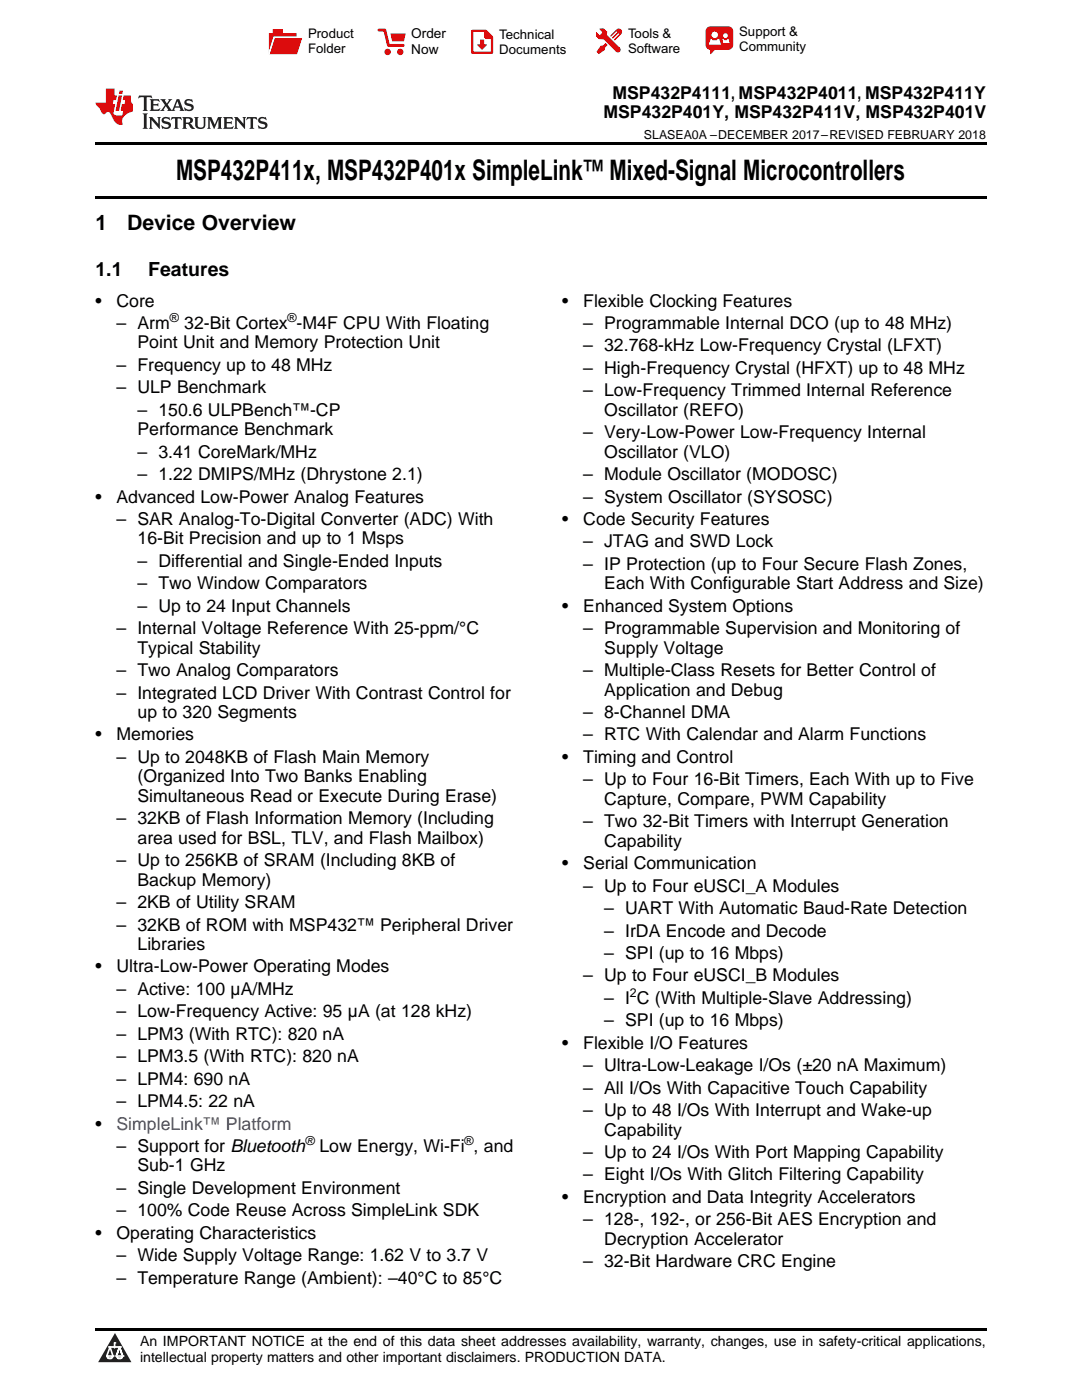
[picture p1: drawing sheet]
<svg xmlns="http://www.w3.org/2000/svg" width="216mm" height="279mm" viewBox="0 0 216 279" stroke-linecap="round" stroke-linejoin="round" font-family="sans-serif">
<defs><g id="words">
<text font-size="5.6" x="35.1" y="36">MSP432P411x, MSP432P401x SimpleLink™ Mixed-Signal Microcontrollers</text>
<g font-size="4.2">
<text x="19" y="45.9">1</text>
<text x="25.4" y="45.9">Device Overview</text>
</g>
<g font-size="3.9">
<text x="19" y="55.1">1.1</text>
<text x="29.6" y="55.1">Features</text>
</g>
<g font-size="3.5">
<text x="120.4" y="23.6">MSP432P401Y, MSP432P411V, MSP432P401V</text>
<text x="122.2" y="19.8">MSP432P4111, MSP432P4011, MSP432P411Y</text>
<text x="19" y="61.2">•</text>
<text x="23.2" y="61.2">Core</text>
<text x="23.2" y="65.7">– Arm</text>
<text x="36.8" y="65.7">32-Bit Cortex -M4F CPU With Floating</text>
<text x="112.2" y="61.2">•</text>
<text x="116.4" y="61.2">Flexible Clocking Features</text>
<text x="116.4" y="65.7">– Programmable Internal DCO (up to 48 MHz)</text>
<text x="27.4" y="69.5">Point Unit and Memory Protection Unit</text>
<text x="116.4" y="70.1">– 32.768-kHz Low-Frequency Crystal (LFXT)</text>
<text x="23.2" y="74">– Frequency up to 48 MHz</text>
<text x="116.4" y="74.6">– High-Frequency Crystal (HFXT) up to 48 MHz</text>
<text x="23.2" y="78.5">– ULP Benchmark</text>
<text x="27.4" y="83">– 150.6 ULPBench™-CP</text>
<text x="116.4" y="79.1">– Low-Frequency Trimmed Internal Reference</text>
<text x="120.6" y="83">Oscillator (REFO)</text>
<text x="27.4" y="86.9">Performance Benchmark</text>
<text x="116.4" y="87.5">– Very-Low-Power Low-Frequency Internal</text>
<text x="27.4" y="91.3">– 3.41 CoreMark/MHz</text>
<text x="27.4" y="95.8">– 1.22 DMIPS/MHz (Dhrystone 2.1)</text>
<text x="116.4" y="95.8">– Module Oscillator (MODOSC)</text>
<text x="120.6" y="91.3">Oscillator (VLO)</text>
<text x="19" y="100.3">•</text>
<text x="23.2" y="100.3">Advanced Low-Power Analog Features</text>
<text x="116.4" y="100.3">– System Oscillator (SYSOSC)</text>
<text x="23.2" y="104.8">– SAR Analog-To-Digital Converter (ADC) With</text>
<text x="112.2" y="104.8">•</text>
<text x="116.4" y="104.8">Code Security Features</text>
<text x="27.4" y="108.7">16-Bit Precision and up to 1 Msps</text>
<text x="27.4" y="113.1">– Differential and Single-Ended Inputs</text>
<text x="116.4" y="109.3">– JTAG and SWD Lock</text>
<text x="116.4" y="113.7">– IP Protection (up to Four Secure Flash Zones,</text>
<text x="27.4" y="117.6">– Two Window Comparators</text>
<text x="120.6" y="117.6">Each With Configurable Start Address and Size)</text>
<text x="27.4" y="122.1">– Up to 24 Input Channels</text>
<text x="112.2" y="122.1">•</text>
<text x="116.4" y="122.1">Enhanced System Options</text>
<text x="23.2" y="126.6">– Internal Voltage Reference With 25-ppm/°C</text>
<text x="27.4" y="130.5">Typical Stability</text>
<text x="116.4" y="126.6">– Programmable Supervision and Monitoring of</text>
<text x="120.6" y="130.5">Supply Voltage</text>
<text x="23.2" y="134.9">– Two Analog Comparators</text>
<text x="116.4" y="134.9">– Multiple-Class Resets for Better Control of</text>
<text x="23.2" y="139.4">– Integrated LCD Driver With Contrast Control for</text>
<text x="27.4" y="143.3">up to 320 Segments</text>
<text x="116.4" y="143.3">– 8-Channel DMA</text>
<text x="120.6" y="138.8">Application and Debug</text>
<text x="19" y="147.8">•</text>
<text x="23.2" y="147.8">Memories</text>
<text x="116.4" y="147.8">– RTC With Calendar and Alarm Functions</text>
<text x="23.2" y="152.3">– Up to 2048KB of Flash Main Memory</text>
<text x="112.2" y="152.3">•</text>
<text x="116.4" y="152.3">Timing and Control</text>
<text x="27.4" y="156.1">(Organized Into Two Banks Enabling</text>
<text x="27.4" y="160">Simultaneous Read or Execute During Erase)</text>
<text x="116.4" y="156.7">– Up to Four 16-Bit Timers, Each With up to Five</text>
<text x="120.6" y="160.6">Capture, Compare, PWM Capability</text>
<text x="23.2" y="164.5">– 32KB of Flash Information Memory (Including</text>
<text x="116.4" y="165.1">– Two 32-Bit Timers with Interrupt Generation</text>
<text x="23.2" y="172.9">– Up to 256KB of SRAM (Including 8KB of</text>
<text x="27.4" y="168.4">area used for BSL, TLV, and Flash Mailbox)</text>
<text x="112.2" y="173.5">•</text>
<text x="116.4" y="173.5">Serial Communication</text>
<text x="120.6" y="169">Capability</text>
<text x="27.4" y="176.7">Backup Memory)</text>
<text x="116.4" y="177.9">– Up to Four eUSCI_A Modules</text>
<text x="23.2" y="181.2">– 2KB of Utility SRAM</text>
<text x="23.2" y="185.7">– 32KB of ROM with MSP432™ Peripheral Driver</text>
<text x="120.6" y="182.4">– UART With Automatic Baud-Rate Detection</text>
<text x="27.4" y="189.6">Libraries</text>
<text x="120.6" y="186.9">– IrDA Encode and Decode</text>
<text x="120.6" y="191.4">– SPI (up to 16 Mbps)</text>
<text x="19" y="194.1">•</text>
<text x="23.2" y="194.1">Ultra-Low-Power Operating Modes</text>
<text x="116.4" y="195.9">– Up to Four eUSCI_B Modules</text>
<text x="23.2" y="198.5">– Active: 100 µA/MHz</text>
<text x="23.2" y="203">– Low-Frequency Active: 95 µA (at 128 kHz)</text>
<text x="120.6" y="200.3">– I C (With Multiple-Slave Addressing)</text>
<text x="23.2" y="207.5">– LPM3 (With RTC): 820 nA</text>
<text x="112.2" y="209.3">•</text>
<text x="116.4" y="209.3">Flexible I/O Features</text>
<text x="120.6" y="204.8">– SPI (up to 16 Mbps)</text>
<text x="23.2" y="212">– LPM3.5 (With RTC): 820 nA</text>
<text x="116.4" y="213.8">– Ultra-Low-Leakage I/Os (±20 nA Maximum)</text>
<text x="23.2" y="216.5">– LPM4: 690 nA</text>
<text x="23.2" y="220.9">– LPM4.5: 22 nA</text>
<text x="116.4" y="218.3">– All I/Os With Capacitive Touch Capability</text>
<text x="19" y="225.4">•</text>
<text x="116.4" y="222.7">– Up to 48 I/Os With Interrupt and Wake-up</text>
<text x="120.6" y="226.6">Capability</text>
<text x="23.2" y="229.9">– Support for Bluetooth</text>
<text x="27.4" y="233.8">Sub-1 GHz</text>
<text x="63.7" y="229.9">Low Energy, Wi-Fi , and</text>
<text x="116.4" y="231.1">– Up to 24 I/Os With Port Mapping Capability</text>
<text x="23.2" y="238.3">– Single Development Environment</text>
<text x="116.4" y="235.6">– Eight I/Os With Glitch Filtering Capability</text>
<text x="23.2" y="242.7">– 100% Code Reuse Across SimpleLink SDK</text>
<text x="112.2" y="240.1">•</text>
<text x="116.4" y="240.1">Encryption and Data Integrity Accelerators</text>
<text x="116.4" y="244.5">– 128-, 192-, or 256-Bit AES Encryption and</text>
<text x="19" y="247.2">•</text>
<text x="23.2" y="247.2">Operating Characteristics</text>
<text x="23.2" y="251.7">– Wide Supply Voltage Range: 1.62 V to 3.7 V</text>
<text x="120.6" y="248.4">Decryption Accelerator</text>
<text x="23.2" y="256.2">– Temperature Range (Ambient): –40°C to 85°C</text>
<text x="116.4" y="252.9">– 32-Bit Hardware CRC Engine</text>
</g>
<text font-size="3.5" fill="#00f" x="23.2" y="225.4">SimpleLink™ Platform</text>
<g font-size="2.8">
<text x="27.9" y="268.6">An IMPORTANT NOTICE at the end of this data sheet addresses availability, warranty, changes, use in safety-critical applications,</text>
<text x="27.9" y="271.8">intellectual property matters and other important disclaimers. PRODUCTION DATA.</text>
</g>
<g font-size="2.7">
<text x="82.1" y="7.7">Order</text>
<text x="82.1" y="10.7">Now</text>
</g>
<g font-size="2.6">
<text x="61.5" y="7.6">Product</text>
<text x="61.5" y="10.6">Folder</text>
<text x="99.6" y="7.8">Technical</text>
<text x="99.6" y="10.8">Documents</text>
<text x="125.3" y="7.6">Tools &amp;</text>
<text x="125.3" y="10.6">Software</text>
<text x="147.5" y="7.2">Support &amp;</text>
<text x="147.5" y="10.2">Community</text>
</g>
<g font-size="2.5">
<text x="128.5" y="27.8">SLASEA0A –DECEMBER 2017–REVISED FEBRUARY 2018</text>
<text x="33.9" y="64.2">®</text>
<text x="57.4" y="64.2">®</text>
<text x="125.7" y="198.9">2</text>
<text x="60.9" y="228.5">®</text>
<text x="92.7" y="228.5">®</text>
</g>
</g></defs>
<path d="M22.9 266l3.3 5.9h-6.6z" fill="#231f20"/>
<path d="M21.3 270.6h1.2l-.3 .5h-.3a.53 .53 0 0 1-.6-.5z" fill-rule="evenodd" fill="#fff"/>
<path d="M21.3 270.6h1.2l-.3 .5h-.3a.53 .53 0 0 1-.6-.5z" fill="none" stroke="#231f20" stroke-width=".33"/>
<path d="M21.3 270.6l1.2 .1-.3 .4h-.5z" fill="none" stroke="#fff" stroke-width=".33"/>
<path d="M22.9 268.9h.1" fill="none" stroke="#fff" stroke-width=".33"/>
<path d="M22.9 268v.9z" fill="#fff"/>
<path d="M22.9 268v.9z" fill="none" stroke="#fff" stroke-width=".33"/>
<circle cx="22.9" cy="268" r=".16" fill="#fff"/>
<path d="M21.8 268.8h.1" fill="none" stroke="#fff" stroke-width=".33"/>
<path d="M21.8 268.8h2.2z" fill="#fff"/>
<path d="M21.8 268.8h2.2z" fill="none" stroke="#fff" stroke-width=".33"/>
<circle cx="24" cy="268.8" r=".16" fill="#fff"/>
<path d="M23.2 270.6h.1" fill="none" stroke="#fff" stroke-width=".33"/>
<path d="M23.8 268.8l-.6 1.8z" fill="#fff"/>
<path d="M23.8 268.8l-.6 1.8z" fill="none" stroke="#fff" stroke-width=".33"/>
<path d="M23.8 268.8l.7 1.8z" fill="#fff"/>
<path d="M23.8 268.8l.7 1.8z" fill="none" stroke="#fff" stroke-width=".33"/>
<path d="M24.4 270.6h.1" fill="none" stroke="#fff" stroke-width=".33"/>
<circle cx="21.3" cy="270.6" r=".16" fill="#fff"/>
<path d="M22 268.8l-.7 1.8z" fill="#fff"/>
<path d="M22 268.8l-.7 1.8z" fill="none" stroke="#fff" stroke-width=".33"/>
<path d="M22 268.8l.5 1.8z" fill="#fff"/>
<path d="M22 268.8l.5 1.8z" fill="none" stroke="#fff" stroke-width=".33"/>
<circle cx="22.5" cy="270.6" r=".16" fill="#fff"/>
<path d="M23.3 270.6h1.2a.63 .63 0 0 1-.6 .5 .63 .63 0 0 1-.6-.5z" fill-rule="evenodd" fill="#fff"/>
<path d="M23.3 270.6h1.2a.63 .63 0 0 1-.6 .5 .63 .63 0 0 1-.6-.5z" fill="none" stroke="#231f20" stroke-width=".33"/>
<path d="M23.3 270.6h1.2l-.4 .5h-.5z" fill="none" stroke="#fff" stroke-width=".33"/>
<path d="M23.2 270.6h.1" fill="none" stroke="#fff" stroke-width=".33"/>
<circle cx="24.5" cy="270.6" r=".16" fill="#fff"/>
<path d="M19 39.1h177.8v.5h-177.8zM19 28.3h177.8v.6h-177.8zM19 265.1h177.8v.5h-177.8z" fill="#000"/>
<path d="M27.7 19.1l-.1 .6 .6-.3h.5v.2v2.2l-.2 .3h1l-.2-.3v-2.2v-.2h.5l.6 .3-.2-.6zM29.9 19.8l.2 .4v1.6l-.2 .3h1.9l.1-.6a1.09 1.09 0 0 1-1.3 .2v-.7h.6l.4 .2v-.6l-.2 .2h-.8v-.6l.2-.1a1.01 1.01 0 0 1 1 .3l-.1-.6zM32 19.8l.9 1.2-1 1.1h.9l-.2-.2 .5-.7 .5 .7-.3 .2h1.7l-.2-.2 .1-.4h1l.1 .4-.2 .2h1l-.3-.3-.7-2h-.5l-1 2.2-.8-1.1 .9-1.1h-.9l.2 .2-.4 .7-.4-.7 .2-.2zM35.4 20.2l.4 1h-.8zM37 19.9a.66 .66 0 0 0-.2 .8 .66 .66 0 0 0 .6 .4l.7 .2 .1 .2a.8 .8 0 0 1-.7 .4 .8 .8 0 0 1-.7-.5l.1 .7 .2-.1a.94 .94 0 0 0 1.1 .1 .94 .94 0 0 0 .4-.9 1.48 1.48 0 0 0-1.3-.6v-.4a1.1 1.1 0 0 1 1.2 .2l-.2-.6-.2 .1-.5-.1zM28.5 22.6l.2 .4v2.3l-.2 .4h1l-.2-.4v-2.3l.2-.4zM29.7 23.4l.2 .3v1.6l-.2 .4h.8l-.3-.4 .1-1.3 1.6 1.7v-2l.2-.3h-.7l.2 .2v1.1l-1.2-1.3zM32.5 23.5a.66 .66 0 0 0-.2 .7 .66 .66 0 0 0 .6 .5l.6 .1 .2 .3a.8 .8 0 0 1-.8 .4 .8 .8 0 0 1-.7-.5l.2 .7 .2-.1a.94 .94 0 0 0 1 .1 .94 .94 0 0 0 .5-1 1.47 1.47 0 0 0-1.3-.6l-.1-.3a1.1 1.1 0 0 1 1.3 .2l-.2-.6-.2 .1-.5-.2zM34.3 23.4l-.2 .6a.64 .64 0 0 1 .8-.3v1.6l-.2 .4h1l-.3-.4 .1-1.6a.66 .66 0 0 1 .8 .3l-.2-.6zM36.3 23.4l.3 .3v1.6l-.3 .4h1l-.2-.2v-.8l.5 .1 .1 .1a.8 .8 0 0 0 1.2 .7l-1-1a.62 .62 0 0 0 .6-.6 .62 .62 0 0 0-.6-.6zM37.1 23.7h.1a.48 .48 0 0 1 .6 0 .48 .48 0 0 1 .1 .6l-.2 .1-.6 .1zM38.7 23.4l.2 .2a2.29 2.29 0 0 0 .4 2 1.05 1.05 0 0 0 1.7-.7v-1.3l.2-.2h-.8l.2 .3v1.2a.61 .61 0 0 1-.6 .6 .61 .61 0 0 1-.6-.6v-1.2l.3-.3zM41.3 23.4l.3 .3v1.6l-.3 .4h.8l-.2-.4v-1.4l.8 1.8 .9-1.8v1.4l-.2 .4h.9l-.2-.4v-1.6l.2-.3h-.8l-.7 1.5-.6-1.5zM44.5 23.4l.2 .3v1.6l-.2 .4h1.9l.2-.6a1.1 1.1 0 0 1-1.4 .2v-.7h.6l.4 .2v-.7l-.2 .2h-.8v-.5l.2-.2a1.02 1.02 0 0 1 1.1 .3l-.2-.5zM46.7 23.4l.2 .3v1.6l-.2 .4h.8l-.3-.4 .1-1.3 1.6 1.7v-2l.2-.3h-.7l.2 .2v1.1l-1.2-1.3zM49.3 23.4l-.1 .6a.64 .64 0 0 1 .8-.3v1.6l-.3 .4h1l-.2-.4v-1.6a.66 .66 0 0 1 .8 .3l-.1-.6zM51.7 23.5a.66 .66 0 0 0-.2 .7 .66 .66 0 0 0 .7 .5l.6 .1 .1 .3a.8 .8 0 0 1-.7 .4 .8 .8 0 0 1-.7-.5l.1 .7 .2-.1a.94 .94 0 0 0 1.1 .1 .94 .94 0 0 0 .4-1 1.48 1.48 0 0 0-1.2-.6l-.1-.3a1.1 1.1 0 0 1 1.2 .2l-.2-.6-.1 .1-.6-.2z" fill="#231f20"/>
<path d="M21.1 17.7v2.8h-2v.3l.9 1a.96 .96 0 0 0 1 .9 .59 .59 0 0 1 .5-.3 .59 .59 0 0 1 .5 .3l.4 .8a1.61 1.61 0 0 0 2.1 1.3 1.63 1.63 0 0 1 1.1-2.2l.9-.4v-1.5a1.6 1.6 0 0 1-.4-1.6h-1.4l-.2 .9h.5l-.2 .8h-.5l-.2 1v.3h.5l-.2 .9h-.7a.74 .74 0 0 1-1-.6l.3-1.6h-.5l.2-.8h.5l.1-.9h-.4v-1.4zM23.7 19.1l-.7 3h.8l.6-3zM23.8 18.1l-.1 .7h.7l.2-.7z" fill="#ee1d23"/>
<g fill="#d60000">
<path d="M54.4 5.8h2v.8h2.8v4.2h-5.5v-4.2h.7z" fill-rule="evenodd"/>
<path d="M54.7 7.5h5.6l-1 3.3h-5.6z" fill-rule="evenodd"/>
</g>
<path d="M54.6 7.4h5.8l-.1 .1h-5.5l-1.1 3.3z" fill-rule="evenodd" fill="#fff"/>
<path d="M54.6 7.4h5.8l-.1 .1h-5.5l-1.1 3.3z" fill="none" stroke="#fff" stroke-width=".2"/>
<path d="M75.6 6h1.2l.7 3.1h3" fill="none" stroke="#d60000" stroke-width=".56"/>
<g fill="#d60000">
<path d="M77.9 6.7h3.1l-.4 1.5h-2.3z" fill-rule="evenodd"/>
<circle cx="77.3" cy="10.4" r=".64"/>
<circle cx="79.9" cy="10.4" r=".64"/>
</g>
<path d="M94.2 6.2h2.7l1.3 1.2v3.1h-4z" fill="none" stroke="#d60000" stroke-width=".44"/>
<g fill="#d60000">
<path d="M95.8 7.9h.8v1h.6l-1 1.1-1-1v-.1h.6z" fill-rule="evenodd"/>
<path d="M96.6 6.2h.3l1.3 1.2v.4h-1.3l-.3-.4z" fill-rule="evenodd"/>
<path d="M119.6 5.7h.9l.6 .6 .1 .7 2.5 2.5-.8 .8-2.3-2.3-1.1-.2-.6-.6v-.8l.7 .6 .5-.4v-.2l-.4-.5z" fill-rule="evenodd"/>
<path d="M119.9 9.1h.4l.5-.5 .4 .4-.5 .5v.4l-1.2 .9-.5-.5z" fill-rule="evenodd"/>
<path d="M123 5.9a.67 .67 0 0 1 .9 0 .67 .67 0 0 1 0 .9z" fill-rule="evenodd"/>
<path d="M123 5.9l.9 .9-1.2 1.2h-.2l.1-.2 .9-.9 .1-.2h-.3l-.9 1h-.2v-.2l.9-1 .1-.2h-.3l-.9 1h-.2v-.2z" fill-rule="evenodd"/>
<circle cx="123.3" cy="9.9" r=".54"/>
</g>
<path d="M121.1 6.3l-.1 .7" fill="none" stroke="#d60000" stroke-width=".2"/>
<g fill="#d60000">
<path d="M141.1 5.5l.6-.2h3.6a.95 .95 0 0 1 1 .9v2.8a.95 .95 0 0 1-1 .9h-3.6a.95 .95 0 0 1-.9-.9v-2.8z" fill-rule="evenodd"/>
<path d="M141.7 9.9h.9l-.7 .9h-.2z" fill-rule="evenodd"/>
</g>
<g fill="#fff">
<path d="M144.3 8.6h1.3z"/>
<path d="M141.8 7.8h.3l.1 .2h.8l.2-.2h.3l.4 1.1h-2.5z" fill-rule="evenodd"/>
<path d="M144.2 7.8h.2l.2 .2h.4l.2-.2h.2l.2 .8h-1.3z" fill-rule="evenodd"/>
<circle cx="142.6" cy="6.9" r=".65"/>
<circle cx="144.8" cy="7.1" r=".48"/>
</g>
<use href="#words"/>
</svg>
